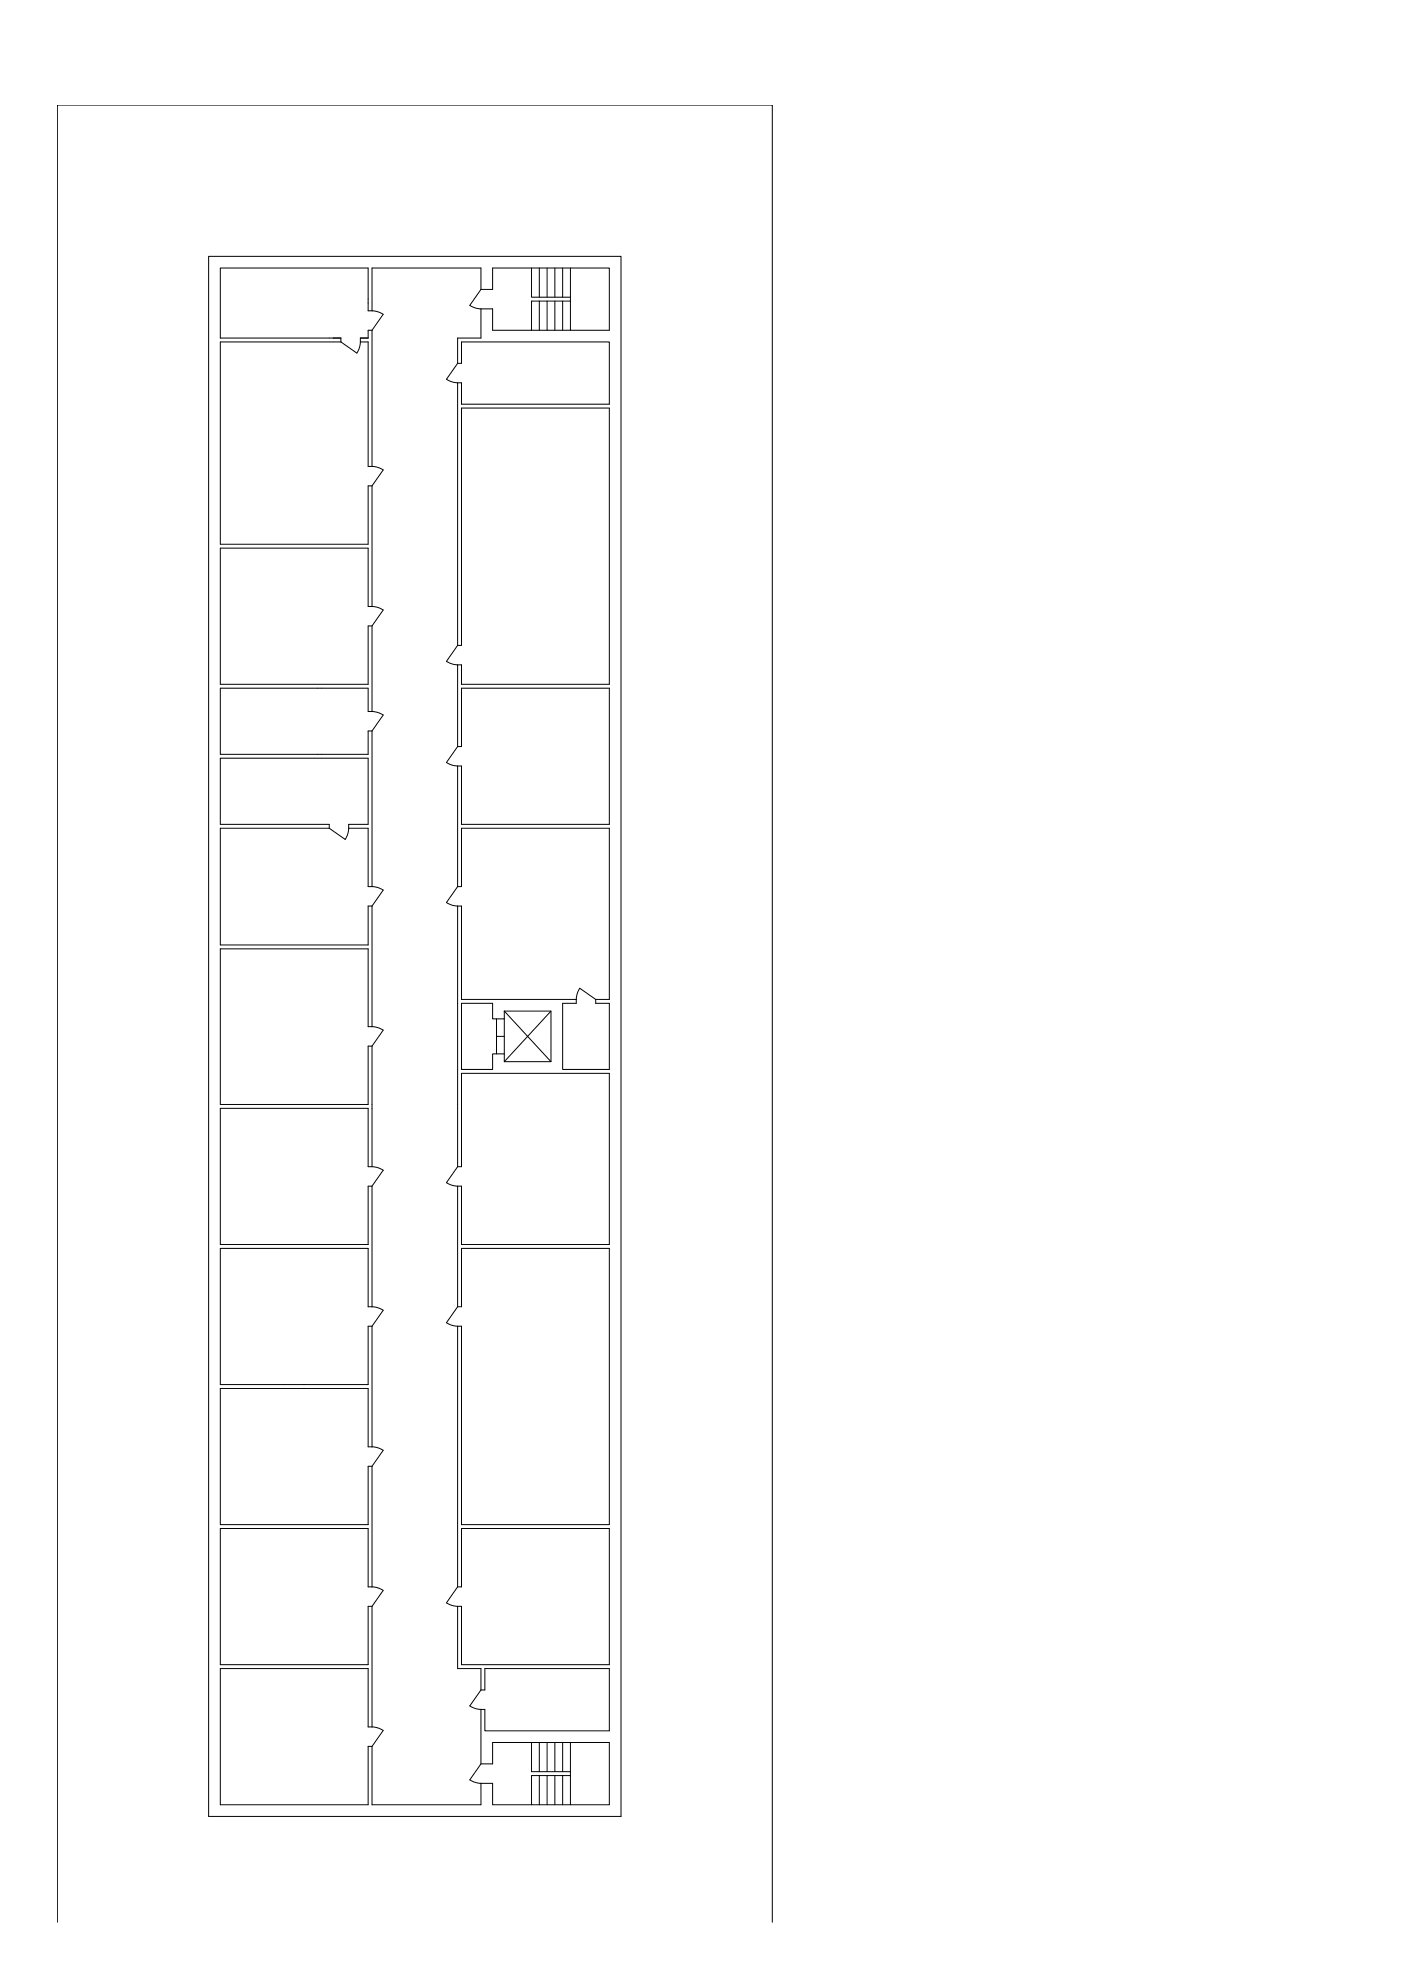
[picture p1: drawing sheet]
<svg xmlns="http://www.w3.org/2000/svg" width="420mm" height="594mm" viewBox="0 0 420 594" stroke-linecap="round" stroke-linejoin="round" font-family="sans-serif">
<!-- layer: 0 -->
<g fill="none" stroke="#000" stroke-width=".3">
<path d="M62.6 76.9h123.6v467.8h-123.6zM111.6 93.2h-1.2v-12.8h-44.3v21h36.1v1.1M111.6 99h-1.2v2.4h-2.3v1.1M111.6 99v40.9M111.6 93.2l1.7 .3 1.6 .8-3.3 4.7M144.2 86.8h3.5v-6.4h35v18.6h-35v-6.4h-3.5M144.2 86.8l-3.3 4.8 1.6 .7 1.7 .3M144.2 86.8v-6.4h-32.6v12.8M144.2 92.6v8.8h-7v7.6M159.4 80.4v8.7h11.7M161.7 80.4v8.7M161.7 90.3v8.7"/>
<path d="M164.1 80.4v8.7M164.1 90.3v8.7M166.4 80.4v8.7M166.4 90.3v8.7M168.7 80.4v8.7M168.7 90.3v8.7M171.1 80.4v18.6M171.1 90.3h-11.7v8.7M102.2 102.5h-36.1v60.7h44.3v-17.5h1.2M108.1 102.5h2.3v37.4h1.2M108.1 102.5l-.3 1.8-.8 1.6-4.8-3.4M137.2 109h1.2v-6.5h44.3v18.7h-44.3v-6.4h-1.2v78.7"/>
<path d="M137.2 109l-3.3 4.7 1.6 .8 1.7 .3M111.6 139.9l1.7 .3 1.6 .7-3.3 4.8M111.6 145.7v36.2M111.6 181.9h-1.2v-17.5h-44.3v40.8h44.3v-17.5h1.2M111.6 187.7v25.7M111.6 181.9l1.7 .3 1.6 .7-3.3 4.8M137.2 193.5l-3.3 4.8 1.6 .8 1.7 .3M137.2 193.5h1.2v-71.1h44.3v82.8h-44.3v-5.8h-1.2M137.2 199.4v24.5M111.6 213.4h-1.2v-7h-44.3v19.8h44.3v-7h1.2M111.6 219.2v46.7M111.6 213.4l1.7 .3 1.6 .7-3.3 4.8"/>
<path d="M137.2 223.9l-3.3 4.8 1.6 .7 1.7 .3M137.2 223.9h1.2v-17.5h44.3v40.8h-44.3v-17.5h-1.2M137.2 229.7v36.2M98.7 248.4v-1.2h-32.6v-19.8h44.3v19.8h-5.8v1.2M98.7 248.4h-32.6v35h44.3v-11.7h1.2M104.6 248.4h5.8v17.5h1.2M104.6 248.4l-.3 1.7-.8 1.6-4.8-3.3M111.6 271.7v36.2M111.6 265.9l1.7 .3 1.6 .7-3.3 4.8M137.2 265.9l-3.3 4.8 1.6 .7 1.7 .3M137.2 265.9h1.2v-17.5h44.3v51.3h-4M137.2 271.7h1.2v28h34.4"/>
<path d="M137.2 271.7v78.2M172.8 299.7v1.2h-4.1v19.8h14v-19.8h-4v-1.2M172.8 299.7l.3-1.7 .8-1.6 4.8 3.3M111.6 307.9h-1.2v-23.3h-44.3v46.6h44.3v-17.5h1.2M111.6 313.7v36.2M111.6 307.9l1.7 .3 1.6 .7-3.3 4.8M148.9 310.8h2.3M148.9 305.5v10.5M151.2 303.2h14v15.2h-14M151.2 303.2v2.3h-3.5v-4.6h-9.3v19.8h9.3v-4.7h3.5v2.4M151.2 305.5v10.5M151.2 303.2l14 15.2"/>
<path d="M165.2 303.2l-14 15.2M111.6 349.9h-1.2v-17.5h-44.3v40.8h44.3v-17.5h1.2M111.6 355.7v36.2M111.6 349.9l1.7 .3 1.6 .7-3.3 4.8M137.2 349.9l-3.3 4.8 1.6 .7 1.7 .3M137.2 349.9h1.2v-28h44.3v51.3h-44.3v-17.5h-1.2M137.2 355.7v36.2M111.6 391.9h-1.2v-17.5h-44.3v40.8h44.3v-17.5h1.2M111.6 397.7v36.2M111.6 391.9l1.7 .3 1.6 .7-3.3 4.8M137.2 391.9l-3.3 4.8 1.6 .7 1.7 .3M137.2 391.9h1.2v-17.5h44.3v82.8h-44.3v-59.5h-1.2"/>
<path d="M137.2 397.7v78.2M111.6 433.9h-1.2v-17.5h-44.3v40.8h44.3v-17.5h1.2M111.6 439.7v36.2M111.6 433.9l1.7 .3 1.6 .7-3.3 4.8M111.6 475.9h-1.2v-17.5h-44.3v40.8h44.3v-17.5h1.2M111.6 475.9l1.7 .3 1.6 .7-3.3 4.8M137.2 475.9l-3.3 4.8 1.6 .7 1.7 .3M137.2 475.9h1.2v-17.5h44.3v40.8h-44.3v-17.5h-1.2M111.6 481.7v36.2M137.2 481.7v18.7h7v6.4M111.6 517.9h-1.2v-17.5h-44.3v40.8h44.3v-17.5h1.2M111.6 517.9l1.7 .3 1.6 .7-3.3 4.8"/>
<path d="M144.2 506.8h1.2v-6.4h37.3v18.7h-37.3v-6.5h-1.2M144.2 506.8l-3.3 4.8 1.6 .7 1.7 .3M144.2 512.6v16.4M111.6 523.7v17.5h32.6v-6.4M144.2 529l-3.3 4.7 1.6 .8 1.7 .3M144.2 529h3.5v-6.4h35v18.6h-35v-6.4h-3.5M159.4 522.6v8.7h11.7M161.7 522.6v8.7M161.7 532.5v8.7M164.1 522.6v8.7M164.1 532.5v8.7M166.4 522.6v8.7"/>
<path d="M166.4 532.5v8.7M168.7 522.6v8.7M168.7 532.5v8.7M171.1 532.5h-11.7v8.7M171.1 522.6v18.6M17.2 576.4v-544.9h214.4v544.9"/>
</g>
</svg>
